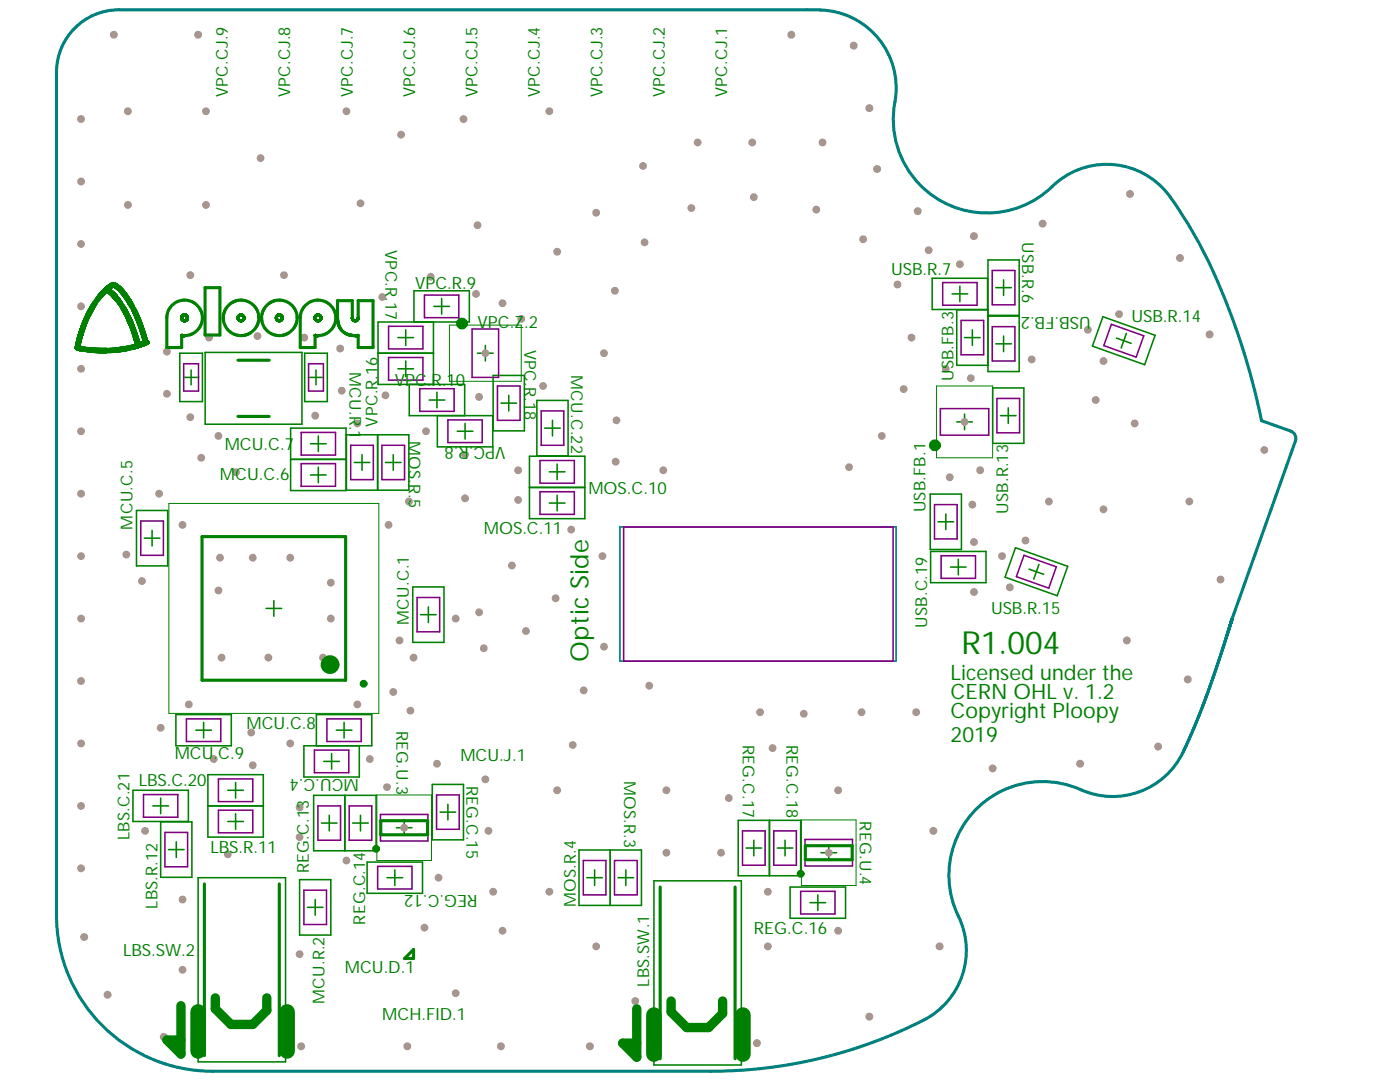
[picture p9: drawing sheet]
<svg xmlns="http://www.w3.org/2000/svg" width="279mm" height="216mm" viewBox="0 0 279 216" stroke-linecap="round" stroke-linejoin="round" font-family="sans-serif">
<defs><g id="words">
<text font-size="6.3" fill="#008000" x="191.9" y="130.5">R1.004</text>
<text font-size="5" fill="#008000" x="117.4" y="132.1" transform="rotate(-90 117.4 132.1)">Optic Side</text>
<g font-size="4.2" fill="#008000">
<text x="189.7" y="135.7">Licensed under the</text>
<text x="189.7" y="139.5">CERN OHL v. 1.2</text>
<text x="189.7" y="143.3">Copyright Ploopy</text>
<text x="189.7" y="148">2019</text>
</g>
<g font-size="3.4" fill="#008000">
<text x="82.8" y="57.7">VPC.R.9</text>
<text x="177.9" y="54.9">USB.R.7</text>
<text x="95.3" y="65.5">VPC.Z.2</text>
<text x="217.7" y="63.3" transform="rotate(-180 217.7 63.3)">USB.FB.2</text>
<text x="225.8" y="64.2">USB.R.14</text>
<text x="78.8" y="77">VPC.R.10</text>
<text x="44.8" y="89.8">MCU.C.7</text>
<text x="100.9" y="89.2" transform="rotate(-180 100.9 89.2)">VPC.R.8</text>
<text x="43.9" y="95.7">MCU.C.6</text>
<text x="117.4" y="98.5">MOS.C.10</text>
<text x="96.5" y="106.6">MOS.C.11</text>
<text x="197.8" y="122.5">USB.R.15</text>
<text x="49.2" y="145.5">MCU.C.8</text>
<text x="34.9" y="151.5">MCU.C.9</text>
<text x="71.6" y="155.5" transform="rotate(-180 71.6 155.5)">MCU.C.4</text>
<text x="91.9" y="151.8">MCU.J.1</text>
<text x="27.7" y="156.8">LBS.C.20</text>
<text x="42" y="170.1">LBS.R.11</text>
<text x="95.3" y="178.6" transform="rotate(-180 95.3 178.6)">REG.C.12</text>
<text x="24.6" y="190.7">LBS.SW.2</text>
<text x="150.4" y="186.3">REG.C.16</text>
<text x="68.8" y="194.1">MCU.D.1</text>
<text x="76.3" y="203.5">MCH.FID.1</text>
</g>
<g font-size="3.3" fill="#008000">
<text x="45.5" y="19.4" transform="rotate(-90 45.5 19.4)">VPC.CJ.9</text>
<text x="57.9" y="19.4" transform="rotate(-90 57.9 19.4)">VPC.CJ.8</text>
<text x="70.4" y="19.4" transform="rotate(-90 70.4 19.4)">VPC.CJ.7</text>
<text x="82.8" y="19.4" transform="rotate(-90 82.8 19.4)">VPC.CJ.6</text>
<text x="95.3" y="19.4" transform="rotate(-90 95.3 19.4)">VPC.CJ.5</text>
<text x="107.8" y="19.4" transform="rotate(-90 107.8 19.4)">VPC.CJ.4</text>
<text x="120.2" y="19.4" transform="rotate(-90 120.2 19.4)">VPC.CJ.3</text>
<text x="132.7" y="19.4" transform="rotate(-90 132.7 19.4)">VPC.CJ.2</text>
<text x="145.1" y="19.4" transform="rotate(-90 145.1 19.4)">VPC.CJ.1</text>
<text x="76.9" y="49.9" transform="rotate(90 76.9 49.9)">VPC.R.17</text>
<text x="204" y="48.4" transform="rotate(90 204 48.4)">USB.R.6</text>
<text x="104.7" y="69.9" transform="rotate(90 104.7 69.9)">VPC.R.18</text>
<text x="69.8" y="74.2" transform="rotate(90 69.8 74.2)">MCU.R.1</text>
<text x="114" y="74.8" transform="rotate(90 114 74.8)">MCU.C.22</text>
<text x="190.3" y="76.1" transform="rotate(-90 190.3 76.1)">USB.FB.3</text>
<text x="75.4" y="85.1" transform="rotate(-90 75.4 85.1)">VPC.R.16</text>
<text x="81.6" y="87.9" transform="rotate(90 81.6 87.9)">MOS.R</text>
<text x="81.6" y="98.6" transform="rotate(90 81.6 98.6)">.5</text>
<text x="26.5" y="105.7" transform="rotate(-90 26.5 105.7)">MCU.C.5</text>
<text x="184.7" y="102.2" transform="rotate(-90 184.7 102.2)">USB.FB.1</text>
<text x="201.2" y="102.6" transform="rotate(-90 201.2 102.6)">USB.R.13</text>
<text x="81.6" y="124.7" transform="rotate(-90 81.6 124.7)">MCU.C.1</text>
<text x="185" y="125.3" transform="rotate(-90 185 125.3)">USB.C.19</text>
<text x="79.1" y="145.9" transform="rotate(90 79.1 145.9)">REG.U.3</text>
<text x="148.3" y="148.7" transform="rotate(90 148.3 148.7)">REG.C.17</text>
<text x="157" y="148.7" transform="rotate(90 157 148.7)">REG.C.18</text>
<text x="124.6" y="155.8" transform="rotate(90 124.6 155.8)">MOS.R.3</text>
<text x="93.1" y="156.8" transform="rotate(90 93.1 156.8)">REG.C.15</text>
<text x="25.8" y="167.7" transform="rotate(-90 25.8 167.7)">LBS.C.21</text>
<text x="171.6" y="163.9" transform="rotate(90 171.6 163.9)">REG.U.4</text>
<text x="61.7" y="174.2" transform="rotate(-90 61.7 174.2)">REG.C.13</text>
<text x="31.4" y="181.4" transform="rotate(-90 31.4 181.4)">LBS.R.12</text>
<text x="72.9" y="184.5" transform="rotate(-90 72.9 184.5)">REG.C.14</text>
<text x="114.9" y="181.1" transform="rotate(-90 114.9 181.1)">MOS.R.4</text>
<text x="129.6" y="196.9" transform="rotate(-90 129.6 196.9)">LBS.SW.1</text>
<text x="64.8" y="200.4" transform="rotate(-90 64.8 200.4)">MCU.R.2</text>
</g>
</g></defs>
<g fill="none" stroke="#008000" stroke-width=".31">
<path d="M88.1 59.6v3.1M186 55.5h11.1v6.3h-11.1zM190 58.6h3.1M191.6 57.1v3.1M198.7 57.4h3.1M200.3 55.8v3.2M35.9 70.5h4.5v9.6h-4.5zM36.7 75.3h2.9M38.1 73.8v3M40.9 70.3h19.4v14.3h-19.4zM60.8 70.5h4.5v9.6h-4.5zM61.6 75.3h2.9"/>
<path d="M63.1 73.8v3M75.4 70.5h11.1M79.4 73.6h3.1M79.4 67.4h3.1M81 65.8v3.1M81 72v3.1M81.7 76.7v6.2h16.6v6.3h-11v-6.3M82.6 64.2v-6.2h11.1v6.2h-18.3v12.5h17.3v6.2M85.6 79.8h3.2M86.5 64.2v12.5M86.6 61.1h3.1M87.2 78.3v3.1"/>
<path d="M95.3 70.5h3.1M96.9 68.9v3.1M98.4 74.9h6.3v11.1h-6.3zM101.5 78.9v3.1M107.1 79.9h6.3v11.1h-6.3zM192.5 67.4h3.1M194.1 65.8v3.1M197.2 61.8h-6.3v11.1h6.3M197.2 62.9h6.2v-11h-6.2v22.2h6.2v-11h-6.2M198.1 77.4h6.2v11.1h-6.2zM198.7 68.6h3.1M200.3 67.1v3.1"/>
<path d="M220.1 63.2l10.4 3.7-2.1 5.9-10.4-3.7zM222.8 67.5l2.9 1M224.8 66.5l-1 3M58 85.4h11.1v12.5h-11.1zM58 91.7h11.1M62 94.8h3.1M62 88.5h3.1M63.5 87v3.1M63.5 93.2v3.1M69.1 86.8h12.5v11h-12.5zM70.7 92.3h3.1M72.3 90.7v3.1"/>
<path d="M75.4 86.8v11M76.9 92.3h3.1M78.5 90.7v3.1M91.3 86.1h3.1M92.8 84.5v3.1M100 80.4h3.1M105.7 91h11v12.5h-11zM105.7 97.3h11M108.7 85.4h3.1M109.6 94.1h3.1M110.3 83.9v3.1M111.2 92.6v3.1"/>
<path d="M111.2 98.8v3.1M185.6 98.6h6.3v11h-6.3zM190.9 84.2h3.2M192.5 82.6v3.1M199.7 82.9h3.1M201.2 81.4v3.1M27.2 101.9h6.3v11h-6.3zM28.8 107.4h3.1M30.4 105.8v3.1M54.7 119.8v3.2M82.4 117.1h6.2v11.1h-6.2zM109.6 100.4h3.1"/>
<path d="M185.7 110h11.1v6.3h-11.1zM187.2 104.1h3.1M188.8 102.6v3.1M189.7 113.2h3.1M191.3 111.6v3.1M202.7 109.3l10.4 3.7-2.1 5.9-10.4-3.7zM205.4 113.6l2.9 1M207.4 112.6l-1.1 3M53.1 121.4h3.1M83.9 122.7h3.1M85.5 121.1v3.1M26.5 157.7h11.1v6.2h-11.1z"/>
<path d="M32.1 159.2v3.2M35.1 142.6h11.1v6.2h-11.1zM39.1 145.7h3.1M40.6 144.1v3.2M41.5 154.6h11v12.4h-11zM45.5 157.7h3.1M47 156.1v3.1M62.6 158.7h12.5v11.1h-12.5zM63.1 148.8v-6.2h11.1v6.2h-13.6v6.2h11.1v-6.2M64.6 151.9h3.1M66.2 150.4v3.1M67.1 145.7h3.1"/>
<path d="M68.7 144.1v3.2M68.8 158.7v11.1M86.3 156.5h6.2v11.1h-6.2zM30.5 160.8h3.1M32.1 164h6.2v11.1h-6.2zM33.6 169.5h3.1M35.2 168v3.1M39.5 175.1h17.5v36.8h-17.5zM41.5 160.8h11M45.5 163.9h3.1M47 162.4v3.1M59.8 175.5h6.2v11.1h-6.2z"/>
<path d="M62.9 179.5v3.1M64.2 164.2h3.1M65.7 162.7v3.1M70.4 164.2h3.1M71.9 162.7v3.1M73.3 172h11v6.2h-11zM77.2 175.1h3.2M78.8 173.6v3.1M79.1 165.2h3.1M80.7 163.6v3.1M87.8 162.1h3.1M89.4 160.5v3.1"/>
<path d="M115.6 169.6h12.4v11.1h-12.4zM117.1 175.1h3.1M118.7 173.6v3.1M121.8 169.6v11.1M123.3 175.1h3.2M124.9 173.6v3.1M130.5 175.8h17.5v36.7h-17.5zM147.3 163.7h12.5v11h-12.5zM148.9 169.2h3.1M150.4 167.7v3.1M153.6 163.7v11M155.1 169.2h3.1"/>
<path d="M156.7 167.7v3.1M157.7 177h11v6.2h-11zM163.2 178.6v3.1M163.8 170.1h3.2M165.4 168.6v3.1M61.3 181.1h3.2M161.7 180.1h3.1"/>
</g>
<path d="M89.7 64.9h14.3v11.2h-14.3zM186.9 77h11.2v14.3h-11.2zM33.7 100.5h41.9v41.9h-41.9zM75.2 158.6h10.9v13.1h-10.9zM159.9 163.6h10.9v13.1h-10.9z" fill="none" stroke="#008000" stroke-width=".2"/>
<g fill="none" stroke="#008080" stroke-width=".62">
<path d="M245 126.4v.1M245 126.3v.1M245.1 126v.1M245.2 125.8l-.2 .6M245.2 125.8h.1M245.2 125.7h.1M245.2 125.6h.1M245.3 125.5l-.1 .3M245.3 125.4l-.1 .2M245.3 125.3h.1M245.3 125.3v.1M245.3 125.2v.1"/>
<path d="M245.4 125.2l-.1 .3M245.4 125.2h.1M245.4 125.1v.1M245.4 125.1h.1M245.4 125l-.1 .3M245.4 125h.1M245.4 125v.1M245.4 124.9v.1M245.4 124.9h.1M245.5 124.9h.1M245.5 124.9h-.1M245.5 124.8h.1"/>
<path d="M245.5 124.7h.1M245.5 124.6v.1M245.6 124.6h-.1M245.6 124.5v.1M245.6 124.5l-.1 .3M245.6 124.4h.1M245.6 124.3h.1M245.7 124.2l-.1 .3M245.7 124.2h.1M245.7 124.1l-.1 .3M245.7 124v.2M245.8 123.8l-.1 .3"/>
<path d="M245.8 123.8h.1M245.8 123.7v.1M245.8 123.7h.1M245.9 123.6h-.1M245.9 123.5l-.1 .2M245.9 123.5h.1M245.9 123.5l-.1 .3M245.9 123.4l12.6-35.4a1.56 1.56 0 0 0-.9-2l-5.8-2.1a129.9 129.9 0 0 0-14.6-39l-.7-1.1a36.3 36.3 0 0 0-4.5-6.3 15.6 15.6 0 0 0-22-.3 18.7 18.7 0 0 1-22.3 2.9 18.7 18.7 0 0 1-9-20.6 15.7 15.7 0 0 0-16.6-17.5h-138.4a12.5 12.5 0 0 0-12.4 12.4v168.2a31.1 31.1 0 0 0 31.1 31.2h99.5a92.4 92.4 0 0 0 43.8-11.1 15.6 15.6 0 0 0 5.6-19.9 18.7 18.7 0 0 1 3.3-21.2 18.7 18.7 0 0 1 21.1-4 15.9 15.9 0 0 0 21.4-9.7l3.7-9.2 4.2-12.3M245.9 123.4v.1M239.2 143h.1"/>
</g>
<path d="M123.7 105.1h55.1v26.8h-55.1z" fill="none" stroke="#008080" stroke-width=".31"/>
<g fill="none" stroke="#800080" stroke-width=".31">
<path d="M84.7 58.9h6.9v4.5h-6.9zM188.1 56.4h6.9v4.5h-6.9zM198 54h4.5v6.8h-4.5zM36.7 72.6h2.9v5.4h-2.9zM61.6 72.6h2.9v5.4h-2.9zM77.5 65.1h6.9v4.5h-6.9zM77.5 71.3h6.9v4.6h-6.9zM83.8 77.6h6.8v4.5h-6.8zM94.2 65.6h5.3v9.7h-5.3zM99.3 77h4.5v6.9h-4.5zM191.8 63.9h4.5v6.9h-4.5zM198 65.2h4.5v6.8h-4.5z"/>
<path d="M199 79.5h4.5v6.9h-4.5zM221.8 64.7l6.5 2.3-1.6 4.3-6.4-2.3zM60.1 86.3h6.9v4.5h-6.9zM60.1 92.5h6.9v4.5h-6.9zM70 88.9h4.5v6.8h-4.5zM76.2 88.9h4.5v6.8h-4.5zM89.4 83.8h6.8v4.5h-6.8zM107.8 91.9h6.8v4.5h-6.8zM107.8 98.1h6.8v4.5h-6.8zM108 82h4.5v6.9h-4.5zM187.7 81.5h9.6v5.3h-9.6zM28.1 104h4.5v6.8h-4.5z"/>
<path d="M83.2 119.2h4.5v6.9h-4.5zM124.5 105.2h53.7v26.7h-53.7zM186.5 100.7h4.5v6.8h-4.5zM187.8 110.9h6.9v4.5h-6.9zM204.4 110.8l6.4 2.3-1.5 4.3-6.5-2.3zM28.6 158.5h6.9v4.6h-6.9zM37.2 143.4h6.9v4.6h-6.9zM43.6 155.4h6.8v4.5h-6.8zM62.8 149.7h6.8v4.5h-6.8zM65.2 143.4h6.9v4.6h-6.9zM87.1 158.6h4.5v6.9h-4.5zM32.9 166.1h4.5v6.9h-4.5z"/>
<path d="M43.6 161.7h6.8v4.5h-6.8zM60.6 177.6h4.6v6.9h-4.6zM63.5 160.8h4.5v6.9h-4.5zM69.7 160.8h4.5v6.9h-4.5zM75.4 172.9h6.8v4.5h-6.8zM75.9 162.5h9.5v5.3h-9.5zM116.4 171.7h4.5v6.9h-4.5zM122.6 171.7h4.6v6.9h-4.6zM148.2 165.8h4.5v6.8h-4.5zM154.4 165.8h4.5v6.8h-4.5zM159.8 177.9h6.8v4.5h-6.8zM160.7 167.5h9.4v5.3h-9.4z"/>
</g>
<g fill="#a6968d">
<circle cx="47.1" cy="94.2" r=".78"/>
<circle cx="40.2" cy="91.3" r=".78"/>
<circle cx="76.9" cy="78.9" r=".78"/>
<circle cx="76.3" cy="59.3" r=".78"/>
<circle cx="85" cy="86.1" r=".78"/>
<circle cx="92.8" cy="90.7" r=".78"/>
<circle cx="86" cy="55.2" r=".78"/>
<circle cx="87.2" cy="152.4" r=".78"/>
<circle cx="59.8" cy="161.1" r=".78"/>
<circle cx="45.5" cy="170.5" r=".78"/>
<circle cx="50.1" cy="146.2" r=".78"/>
<circle cx="57.9" cy="148.3" r=".78"/>
<circle cx="96.6" cy="129.3" r=".78"/>
<circle cx="218.7" cy="79.8" r=".78"/>
<circle cx="220.2" cy="101.6" r=".78"/>
<circle cx="226.5" cy="84.5" r=".78"/>
<circle cx="243.6" cy="115.6" r=".78"/>
<circle cx="237.4" cy="100.1" r=".78"/>
<circle cx="252.3" cy="89.8" r=".78"/>
<circle cx="42.7" cy="151.5" r=".78"/>
<circle cx="41.1" cy="40.9" r=".78"/>
<circle cx="25.5" cy="40.9" r=".78"/>
<circle cx="25.5" cy="22.2" r=".78"/>
<circle cx="41.1" cy="22.2" r=".78"/>
<circle cx="36.4" cy="193.5" r=".78"/>
<circle cx="126.8" cy="199.7" r=".78"/>
<circle cx="90.9" cy="198.2" r=".78"/>
<circle cx="92.5" cy="23.8" r=".78"/>
<circle cx="109.6" cy="22.2" r=".78"/>
<circle cx="52" cy="31.5" r=".78"/>
<circle cx="69.1" cy="22.2" r=".78"/>
<circle cx="128.3" cy="33.1" r=".78"/>
<circle cx="164.2" cy="28.4" r=".78"/>
<circle cx="71.9" cy="40.6" r=".78"/>
<circle cx="38" cy="54.9" r=".78"/>
<circle cx="56.7" cy="54.9" r=".78"/>
<circle cx="31.8" cy="98.5" r=".78"/>
<circle cx="81.6" cy="100.1" r=".78"/>
<circle cx="171.9" cy="142.1" r=".78"/>
<circle cx="36.4" cy="179.5" r=".78"/>
<circle cx="100.3" cy="185.7" r=".78"/>
<circle cx="59.8" cy="190.4" r=".78"/>
<circle cx="133" cy="157.7" r=".78"/>
<circle cx="109.6" cy="177.9" r=".78"/>
<circle cx="119" cy="188.8" r=".78"/>
<circle cx="153.2" cy="188.8" r=".78"/>
<circle cx="145.5" cy="159.2" r=".78"/>
<circle cx="167.3" cy="157.7" r=".78"/>
<circle cx="182.8" cy="142.1" r=".78"/>
<circle cx="77.5" cy="104.7" r=".78"/>
<circle cx="154.2" cy="149.3" r=".78"/>
<circle cx="160.4" cy="142.4" r=".78"/>
<circle cx="116.5" cy="137.8" r=".78"/>
<circle cx="151.7" cy="142.1" r=".78"/>
<circle cx="105" cy="125.9" r=".78"/>
<circle cx="97.5" cy="165.8" r=".78"/>
<circle cx="81.9" cy="141.8" r=".78"/>
<circle cx="129.6" cy="136.8" r=".78"/>
<circle cx="120.5" cy="129" r=".78"/>
<circle cx="120.2" cy="111" r=".78"/>
<circle cx="110.9" cy="119.4" r=".78"/>
<circle cx="114.3" cy="148.7" r=".78"/>
<circle cx="111.2" cy="157.7" r=".78"/>
<circle cx="96.9" cy="155.5" r=".78"/>
<circle cx="98.4" cy="177.9" r=".78"/>
<circle cx="95.6" cy="122.2" r=".78"/>
<circle cx="102.2" cy="112.8" r=".78"/>
<circle cx="114" cy="105.7" r=".78"/>
<circle cx="103.4" cy="99.8" r=".78"/>
<circle cx="185.3" cy="49.9" r=".78"/>
<circle cx="191.6" cy="52.7" r=".78"/>
<circle cx="100.3" cy="60.5" r=".78"/>
<circle cx="104" cy="63.6" r=".78"/>
<circle cx="95.6" cy="79.2" r=".78"/>
<circle cx="139.2" cy="28.4" r=".78"/>
<circle cx="95.3" cy="44.9" r=".78"/>
<circle cx="95" cy="58.6" r=".78"/>
<circle cx="150.1" cy="28.4" r=".78"/>
<circle cx="111.2" cy="50.2" r=".78"/>
<circle cx="80" cy="26.9" r=".78"/>
<circle cx="92.8" cy="99.4" r=".78"/>
<circle cx="209.3" cy="100.1" r=".78"/>
<circle cx="119" cy="42.4" r=".78"/>
<circle cx="108.4" cy="77" r=".78"/>
<circle cx="71.3" cy="84.5" r=".78"/>
<circle cx="77.2" cy="157.1" r=".78"/>
<circle cx="133" cy="170.2" r=".78"/>
<circle cx="143.9" cy="170.1" r=".78"/>
<circle cx="28.3" cy="116" r=".78"/>
<circle cx="66" cy="116.3" r=".78"/>
<circle cx="78.5" cy="138.1" r=".78"/>
<circle cx="32.1" cy="145.2" r=".78"/>
<circle cx="194.4" cy="108.2" r=".78"/>
<circle cx="194.1" cy="100.7" r=".78"/>
<circle cx="200" cy="111" r=".78"/>
<circle cx="193.7" cy="75.5" r=".78"/>
<circle cx="162.9" cy="41.8" r=".78"/>
<circle cx="122.7" cy="58" r=".78"/>
<circle cx="33.3" cy="78.6" r=".78"/>
<circle cx="128.6" cy="48.4" r=".78"/>
<circle cx="188.8" cy="73.6" r=".78"/>
<circle cx="189.5" cy="95.2" r=".78"/>
<circle cx="205.9" cy="71.7" r=".78"/>
<circle cx="195.6" cy="93.8" r=".78"/>
<circle cx="122.9" cy="92.1" r=".78"/>
<circle cx="82.5" cy="131.2" r=".78"/>
<circle cx="79.7" cy="127.8" r=".78"/>
<circle cx="25.2" cy="110.7" r=".78"/>
<circle cx="43.6" cy="117.8" r=".78"/>
<circle cx="43.9" cy="111.3" r=".78"/>
<circle cx="71.3" cy="140.6" r=".78"/>
<circle cx="37.7" cy="140.6" r=".78"/>
<circle cx="132.4" cy="93.8" r=".78"/>
<circle cx="192.5" cy="84.2" r=".78"/>
<circle cx="194.4" cy="118.1" r=".78"/>
<circle cx="50.4" cy="152.7" r=".78"/>
<circle cx="29" cy="165.8" r=".78"/>
<circle cx="123" cy="83.9" r=".78"/>
<circle cx="120.5" cy="70.5" r=".78"/>
<circle cx="138" cy="41.5" r=".78"/>
<circle cx="169.4" cy="93.2" r=".78"/>
<circle cx="176" cy="87" r=".78"/>
<circle cx="180.3" cy="77.6" r=".78"/>
<circle cx="53.6" cy="131.2" r=".78"/>
<circle cx="73.8" cy="151.5" r=".78"/>
<circle cx="59.8" cy="167" r=".78"/>
<circle cx="69.1" cy="171.7" r=".78"/>
<circle cx="87.5" cy="175.1" r=".78"/>
<circle cx="84.7" cy="185.1" r=".78"/>
<circle cx="103.4" cy="93.8" r=".78"/>
<circle cx="80.7" cy="165.2" r=".78"/>
<circle cx="167.3" cy="185.7" r=".78"/>
<circle cx="165.4" cy="170.2" r=".78"/>
<circle cx="201.5" cy="117.2" r=".78"/>
<circle cx="204.6" cy="107.9" r=".78"/>
<circle cx="220.2" cy="72" r=".78"/>
<circle cx="223.3" cy="62.7" r=".78"/>
<circle cx="217.1" cy="65.8" r=".78"/>
<circle cx="36.4" cy="104.7" r=".78"/>
<circle cx="96.9" cy="70.5" r=".78"/>
<circle cx="64.5" cy="131.2" r=".78"/>
<circle cx="66" cy="123.4" r=".78"/>
<circle cx="44.2" cy="131.2" r=".78"/>
<circle cx="57.9" cy="111.3" r=".78"/>
<circle cx="50.4" cy="111.3" r=".78"/>
<circle cx="16.2" cy="23.8" r=".78"/>
<circle cx="16.2" cy="173.3" r=".78"/>
<circle cx="16.2" cy="160.8" r=".78"/>
<circle cx="16.2" cy="36.2" r=".78"/>
<circle cx="16.2" cy="111" r=".78"/>
<circle cx="16.2" cy="98.5" r=".78"/>
<circle cx="16.2" cy="86.1" r=".78"/>
<circle cx="16.2" cy="73.6" r=".78"/>
<circle cx="16.2" cy="61.1" r=".78"/>
<circle cx="16.2" cy="148.3" r=".78"/>
<circle cx="16.2" cy="135.9" r=".78"/>
<circle cx="43.6" cy="87" r=".78"/>
<circle cx="38" cy="83.2" r=".78"/>
<circle cx="33.3" cy="70.2" r=".78"/>
<circle cx="41.7" cy="67.4" r=".78"/>
<circle cx="51.4" cy="67.1" r=".78"/>
<circle cx="60.7" cy="67.4" r=".78"/>
<circle cx="67.9" cy="69.5" r=".78"/>
<circle cx="68.2" cy="78" r=".78"/>
<circle cx="62.9" cy="82.9" r=".78"/>
<circle cx="153.2" cy="177.9" r=".78"/>
<circle cx="181.9" cy="67.4" r=".78"/>
<circle cx="150.4" cy="39.3" r=".78"/>
<circle cx="179.1" cy="56.8" r=".78"/>
<circle cx="172.2" cy="47.7" r=".78"/>
<circle cx="16.2" cy="48.7" r=".78"/>
<circle cx="90.9" cy="123.4" r=".78"/>
<circle cx="16.2" cy="123.4" r=".78"/>
<circle cx="32.7" cy="206.9" r=".79"/>
<circle cx="237" cy="135.6" r=".79"/>
<circle cx="173.5" cy="202.9" r=".79"/>
<circle cx="241.4" cy="66.7" r=".79"/>
<circle cx="183.2" cy="42.1" r=".79"/>
<circle cx="157.9" cy="6.9" r=".79"/>
<circle cx="215.6" cy="152.4" r=".79"/>
<circle cx="187.5" cy="188.8" r=".79"/>
<circle cx="224.9" cy="127.8" r=".79"/>
<circle cx="151.1" cy="208.1" r=".79"/>
<circle cx="194.4" cy="47.1" r=".79"/>
<circle cx="175.1" cy="33.7" r=".79"/>
<circle cx="198.1" cy="153.3" r=".79"/>
<circle cx="186.3" cy="165.8" r=".79"/>
<circle cx="208.1" cy="44.6" r=".79"/>
<circle cx="173.5" cy="21.6" r=".79"/>
<circle cx="231.1" cy="149" r=".79"/>
<circle cx="22.7" cy="6.9" r=".79"/>
<circle cx="225.5" cy="38.7" r=".79"/>
<circle cx="117.7" cy="208.8" r=".79"/>
<circle cx="235.5" cy="51.5" r=".79"/>
<circle cx="16.8" cy="187" r=".79"/>
<circle cx="21.5" cy="198.5" r=".79"/>
<circle cx="81.3" cy="208.8" r=".79"/>
<circle cx="39.5" cy="6.9" r=".79"/>
<circle cx="170.4" cy="9.1" r=".79"/>
<circle cx="100" cy="208.8" r=".79"/>
<circle cx="60.1" cy="208.8" r=".79"/>
</g>
<g fill="none" stroke="#008000" stroke-width="1.1">
<path d="M19.9 59.2h.1M20 59.1h-.1M20.1 59h.1M20.2 58.9h-.1M20.3 58.7v.1M20.4 58.6h.1M20.5 58.5h.1M20.6 58.4l-.7 .8M20.7 58.3l-.2 .1M20.7 58.3h.1M20.8 58.2h-.1M20.8 58.2l-.1 .1"/>
<path d="M20.8 58.2h.1M20.9 58.1h-.1M21 58l-.1 .1M21 58l-.2 .2M21 58h.1M21.1 57.9h.1M21.2 57.8l-.2 .2M21.2 57.8h.1M21.4 57.8l.1 .1M21.4 57.6l-.1 .1M21.5 57.5l-.3 .3M21.5 57.9h.1"/>
<path d="M21.5 57.9l.2 .1M21.6 57.5l-.2 .1M21.7 58h.1M21.7 57.4l-.2 .1M21.7 58l.1 .1M21.7 57.4h.1M21.7 57.3v.1M21.8 57.3h-.1M21.8 58.1h.1M21.8 58.1l.1 .1M21.9 57.2l-.1 .1M21.9 58.2h.1"/>
<path d="M21.9 57.2h.1M22 58.2l.1 .2M22 58.2h.1M22 57.1l-.2 .2M22 58.3h.1M22.1 57.1h-.1M22.1 58.3h.1M22.1 58.3l.1 .1M22.1 57.1h.1M22.2 58.4h.1M22.2 57l-.1 .1M22.2 58.4l.1 .1"/>
<path d="M22.2 58.4v.1M22.3 58.5h.1M22.3 57h-.1M22.3 58.5l.1 .1M22.3 56.9l-.2 .2M22.4 58.6h.1M22.4 58.6l.6 .6M22.4 56.9l-.1 .1M22.5 58.7h.1M22.5 56.9h-.1M22.5 56.8v.1M22.5 58.7l.1 .1"/>
<path d="M22.6 56.8h-.1M22.6 58.8l.3 .3M22.6 56.8h.1M22.6 58.8h.1M22.7 58.9h.1M22.7 56.8h.1M22.7 58.9l.1 .1M22.7 56.8l.1 .1M22.7 59h.1M22.8 56.8v.1M22.8 59h.1M22.8 56.9h.1"/>
<path d="M22.8 59l.2 .2M22.8 59l.1 .1M22.9 59.1h.1M22.9 56.9l.1 .1M22.9 56.9h.1M22.9 59.1l.1 .1M22.9 59.2h.1M23 57l.1 .1M23.1 57l.2 .2M23.1 57.1h.1M23.2 57.1l.2 .1M23.3 57.2h.1"/>
<path d="M23.3 57.2l.5 .3M23.4 57.2h.1M23.4 57.2v.1M23.4 57.3h.1M23.5 57.3h.1M23.6 57.4h.1M23.7 57.5l.1 .1M23.7 57.5h.1M15.4 69.4h.1M15.5 69.4h.1M15.5 69.3l-.1 .1M15.5 69.2v.1"/>
<path d="M15.5 69.2h.1M15.5 69v.2M15.5 69v.1M15.5 69h.1M15.5 68.9v.1M15.5 69.4l.2 .1M15.5 68.9h.1M15.6 68.9h-.1M15.6 68.8v.1M15.6 69.4h.1M15.6 68.8h.1M15.6 68.7v.1"/>
<path d="M15.6 68.7h.1M15.6 68.6v.1M15.6 68.6h.1M15.6 69.4l.1 .1M15.6 68.5v.1M15.6 69.5h.1M15.7 69.5h.1M15.7 68.3h.1M15.7 68.2h.1M15.7 68.1l-.1 .6M15.7 68.1h.1M15.7 68h.1"/>
<path d="M15.8 67.9l-.1 .2M15.8 67.9l-.1 .1M15.8 69.5h.1M15.8 67.9h.1M15.8 67.8v.1M15.8 67.8h.1M15.8 67.7h.1M15.8 67.6h.1M15.9 69.5h.1M15.9 67.5h.1M15.9 67.4h.1M15.9 67.4v.1"/>
<path d="M15.9 67.3l-.1 .5M15.9 67.3v.1M15.9 67.2v.1M16 67.1v.1M16 69.5h.1M16 67.1h.1M16 67v.1M16 67h.1M16 69.5l.1 .1M16 66.9h.1M16 66.9v.2M16.1 69.6h.1"/>
<path d="M16.1 66.8v.1M16.1 66.7l-.1 .2M16.1 66.6v.1M16.2 69.6h.1M16.3 69.6h.1M16.5 69.6l1 .2M16.5 65.4v.1M16.5 65.4h.1M16.6 65.3l-.1 .1M16.6 65.3h.1M16.6 65.2v.1M16.6 65.2h.1"/>
<path d="M16.6 65.1h.1M16.7 65h.1M16.7 64.9v.1M16.8 64.8h-.1M16.8 64.6v.1M16.8 64.6l-.2 .7M16.9 64.5l-.1 .1M16.9 64.4h.1M17 64.2l-.1 .1M17.5 63.1l-.7 1.5M18.6 69.9h.8M18.7 60.9l-.1 .1"/>
<path d="M18.7 60.9h.1M19 60.4l-.3 .5M19 69.9h.1M19.2 69.9l2 .1M19.6 69.9h.1M19.8 69.9h.1M20.1 70h.1M20.3 70h.1M20.5 70h.1M21 70h.1M21.1 70h.1M21.2 70h.1"/>
<path d="M23.6 69.8h-.1M23.8 69.8l-2.1 .1M24.9 69.6h.1M25 69.6h-.1M25 69.6h.1M25.1 69.6h-.1M25.9 69.4l-.8 .2M26.7 69.2l-.4 .1M26.8 69.2h-.1M26.9 69.1v.1M27 69.1l-.2 .1M27.6 68.9l-.2 .1"/>
<path d="M27.6 68.9h.1M27.7 68.9h-.1M27.8 68.9h.1M27.8 68.9h-.1M27.9 68.8v.1M27.9 68.8h.1M28 68.8l-.2 .1M28 68.8h.1M28.1 68.8h-.1M28.2 68.7l-.1 .1M28.2 68.7h.1M28.3 68.7l-.2 .1"/>
<path d="M28.3 68.7h.1M28.4 68.7h-.1M28.4 68.7h.1M28.4 68.6h.1M28.5 68.6l-.1 .1M28.5 68.6h-.1M28.5 68.6h.1M28.6 68.6h.1M28.6 66.6l.1 .2M28.6 68.6h-.1M28.6 66.7h.1M28.7 66.8h.1"/>
<path d="M28.7 66.8v.2M28.7 66.9l.3 1.1M28.7 67v.1M28.7 68.5h.1M28.8 67.1v.1M28.8 68.5h.1M28.8 68.5l-.1 .1M28.8 67.4l.1 .1M28.9 68.5h-.1M28.9 68.4l-.2 .2M28.9 68.4h.1M28.9 67.6v.1"/>
<path d="M29 67.9v.2M29 68.4h.1M29 68.1l.1 .2M29.1 68.1v.1M29.1 68.4h-.1M29.1 68.3l-.1 .1M29.1 68.2v.1M29.1 68.3h.1"/>
</g>
<circle cx="29.1" cy="68.3" r=".55" fill="#008000"/>
<path d="M29.1 68.3h.1" fill="none" stroke="#008000" stroke-width="1.1"/>
<circle cx="29.1" cy="68.3" r=".55" fill="#008000"/>
<path d="M29.1 68.3h.1" fill="none" stroke="#008000" stroke-width="1.1"/>
<circle cx="29.1" cy="68.3" r=".55" fill="#008000"/>
<path d="M29.1 68.3h.1" fill="none" stroke="#008000" stroke-width="1.1"/>
<circle cx="29.1" cy="68.3" r=".55" fill="#008000"/>
<path d="M29.1 68.3h.1" fill="none" stroke="#008000" stroke-width="1.1"/>
<circle cx="29.1" cy="68.3" r=".55" fill="#008000"/>
<path d="M29.1 68.3h.1" fill="none" stroke="#008000" stroke-width="1.1"/>
<circle cx="29.1" cy="68.3" r=".55" fill="#008000"/>
<path d="M29.1 68.3h.1" fill="none" stroke="#008000" stroke-width="1.1"/>
<circle cx="29.1" cy="68.3" r=".55" fill="#008000"/>
<path d="M29.1 68.3h.1" fill="none" stroke="#008000" stroke-width="1.1"/>
<circle cx="29.1" cy="68.3" r=".55" fill="#008000"/>
<path d="M29.1 68.3h.1" fill="none" stroke="#008000" stroke-width="1.1"/>
<circle cx="29.1" cy="68.3" r=".55" fill="#008000"/>
<path d="M29.1 68.3h.1" fill="none" stroke="#008000" stroke-width="1.1"/>
<circle cx="29.1" cy="68.3" r=".55" fill="#008000"/>
<path d="M29.1 68.3h.1" fill="none" stroke="#008000" stroke-width="1.1"/>
<circle cx="29.1" cy="68.3" r=".55" fill="#008000"/>
<path d="M29.1 68.3h.1" fill="none" stroke="#008000" stroke-width="1.1"/>
<circle cx="29.1" cy="68.3" r=".55" fill="#008000"/>
<path d="M29.1 68.3h.1" fill="none" stroke="#008000" stroke-width="1.1"/>
<circle cx="29.1" cy="68.3" r=".55" fill="#008000"/>
<path d="M29.1 68.3h.1" fill="none" stroke="#008000" stroke-width="1.1"/>
<circle cx="29.1" cy="68.3" r=".55" fill="#008000"/>
<path d="M29.1 68.3h.1" fill="none" stroke="#008000" stroke-width="1.1"/>
<circle cx="29.1" cy="68.3" r=".55" fill="#008000"/>
<path d="M29.1 68.3h.1" fill="none" stroke="#008000" stroke-width="1.1"/>
<circle cx="29.1" cy="68.3" r=".55" fill="#008000"/>
<path d="M29.1 68.3h.1" fill="none" stroke="#008000" stroke-width="1.1"/>
<circle cx="29.1" cy="68.3" r=".55" fill="#008000"/>
<g fill="none" stroke="#008000" stroke-width="1.1">
<path d="M19.9 59.2l-.9 1.2M21.2 57.8h.2M23 59.2h.1M23 59.2v.1M23 59.2l.1 .1M23 59.3h.1M23.1 59.3h.1M23.1 59.3l.1 .2M23.1 59.3v.1M23.1 59.4h.1M23.2 59.4h.1M23.2 59.5l.1 .1"/>
<path d="M23.2 59.5h.1M23.3 59.6h.1M23.4 59.6v.1M23.4 59.7l.1 .1M23.5 59.8l.4 .5M23.5 59.8l.1 .1M23.8 57.6l.1 .1M23.8 57.6h.1M23.9 57.6l.2 .2M24 57.8h.1M24.1 57.8l.1 .2M24.1 57.9h.1"/>
<path d="M24.2 57.9l.2 .3M24.2 58l.1 .1M24.2 58h.1M24.3 58.1l.1 .1M24.3 58.2h.1M24.4 58.2h.1M24.4 58.2l.2 .3M24.6 58.4l.1 .2M24.7 58.5h.1M24.7 58.6h.1M24.8 58.6l.4 .6M24.8 58.7l.1 .1"/>
<path d="M24.9 58.8h.1M25 59l.1 .1M25.2 59.2v.1M25.2 59.3l.4 .6M25.3 59.5h.1M25.6 59.9h.1M25.6 59.9l.1 .1M25.6 59.9l.2 .3M25.7 60h.1M16.1 66.6h.1M16.2 66.5l-.1 .1M16.2 66.4v.1"/>
<path d="M16.2 66.4h.1M16.2 66.3h.1M16.3 66.2h-.1M16.3 66.2h.1M16.3 66.1v.1M16.3 66.1l-.2 .5M16.3 66.1h.1M16.3 66h.1M16.3 69.6h.2M16.3 65.9v.1M16.4 65.8v.1M16.4 65.8h.1"/>
<path d="M16.4 65.7l-.1 .4M16.4 65.7h.1M16.5 65.6h.1M16.5 65.5l-.1 .2M17.5 69.8h.3M17.6 62.9h.1M17.6 62.8h.1M17.7 62.7v.1M17.7 62.7l-.1 .2M17.7 62.6l-.2 .5M17.7 62.6h.1M17.8 62.6h-.1"/>
<path d="M17.8 62.5h.1M17.8 69.8h.1M17.8 62.4v.1M17.9 62.4l-.1 .2M17.9 62.3h.1M17.9 69.8h.1M17.9 62.3v.1M17.9 62.2v.1M17.9 62.2h.1M18 62.1h.1M18 69.8h.1M18 69.8l.6 .1"/>
<path d="M18 62v.1M18.1 61.8h.1M18.2 61.8l-.2 .4M18.2 61.8h.1M18.2 61.7h.1M18.3 61.5h.1M18.4 61.4l-.2 .3M18.4 61.4h.1M18.4 61.3v.1M18.5 61.3h-.1M18.5 61.2h.1M18.5 61.1v.2"/>
<path d="M18.6 61.1h.1M18.6 61l-.1 .1M21.7 69.9l-.5 .1M23.7 60.1h.1M23.8 60.3h.1M23.9 60.3l.8 1.3M24 69.7l-.2 .1M24 69.7h.1M24.2 69.7h-.2M24.2 69.7h.1M24.3 69.7h-.1M24.3 69.7h.1"/>
<path d="M24.5 69.7h-.1M24.5 69.7h-.2M24.6 69.7h.1M24.7 61.6h.1M24.7 61.6v.1M24.7 61.7h.1M24.8 69.6h-.1M24.8 61.7h.1M24.8 61.7v.1M24.8 61.8h.1M24.8 61.8v.1M24.8 61.9h.1"/>
<path d="M24.9 61.9h.1M24.9 61.9v.1M24.9 62v.1M24.9 62h.1M24.9 69.6l-.4 .1M24.9 62l.1 .2M24.9 62.1l.1 .1M24.9 62.1h.1M25 62.1v.1M25 62.2h.1M25 62.2l.1 .1M25 62.3h.1"/>
<path d="M25.1 62.3h.1M25.1 62.3v.1M25.1 62.4h.1M25.1 62.4v.1M25.1 62.4l.1 .2M25.2 62.6h.1M25.2 62.6l.3 .5M25.5 63.1v.1M25.5 63.2l.1 .1M25.5 63.2v.1M25.6 63.3v.1M25.6 63.4l.1 .1"/>
<path d="M25.6 63.4v.1M25.7 63.5h.1M25.7 63.5v.2M25.7 63.5v.1M25.7 63.6h.1M25.7 60l.1 .1M25.7 60v.1M25.7 63.7l.1 .2M25.7 63.7l.1 .1M25.7 63.7h.1M25.8 60.1h.1M25.8 63.8h.1"/>
<path d="M25.8 63.8v.1M25.8 60.2h.1M25.8 60.2l.1 .1M25.8 63.9h.1M25.8 63.9l.1 .1M25.8 63.9l.3 .5M25.8 60.2v.1M25.8 63.9l.1 .3M25.8 60.3h.1M25.9 64l.1 .2M25.9 64h.1M25.9 60.3h.1"/>
<path d="M25.9 60.3l.2 .3M25.9 64.1h.1M25.9 60.4h.1M26 64.2h.1M26 64.2v.1M26 60.5h.1M26 64.3v.1M26 64.3l.1 .1M26 64.3h.1M26 64.3l.1 .2M26 64.4h.1M26.1 64.4h.1"/>
<path d="M26.1 60.6h.1M26.1 64.4v.1M26.1 60.6v.1M26.1 64.5h.1M26.1 60.7h.1M26.1 64.5v.1M26.1 64.6h.1M26.1 60.7v.1M26.1 64.6l.2 .3M26.1 60.8l1 1.9M26.2 64.7h.1M26.2 64.8v.1"/>
<path d="M26.3 64.9v.1M26.3 64.9h.1M26.3 69.3l-.4 .1M26.3 65h.1M26.3 65l.2 .4M26.3 65.1h.1M26.4 65.2v.1M26.5 65.4v.1M26.5 65.4h.1M26.5 65.5h.1M26.5 65.5v.1M26.5 65.6h.1"/>
<path d="M26.5 65.6l.1 .2M26.6 65.7h.1M26.6 65.7v.1M26.6 65.8h.1M26.6 65.8l.2 .6M26.6 65.9h.1M26.6 65.9l.1 .1M26.7 66h.1M26.7 66.1h.1M26.7 66.2h.1M26.8 66.3l.1 .3M26.8 66.4h.1"/>
<path d="M26.8 66.4l.1 .2M26.9 66.6l.1 .3M26.9 66.6v.2M26.9 66.7h.1M26.9 62.2v.1M26.9 66.8h.1M27 66.9h.1M27 66.9v.1M27 67h.1M27 67l.1 .2M27 67v.1M27 67.1l.1 .1"/>
<path d="M27.1 67.2v.3M27.1 67.2v.2M27.1 67.2h.1M27.1 67.3h.1M27.1 67.4h.1M27.1 67.4l.1 .1M27.1 62.7l.1 .2M27.1 67.5h.1M27.1 62.7l.1 .1M27.2 67.5h.1M27.2 67.5l.1 .4M27.2 67.6v.1"/>
<path d="M27.2 67.6h.1M27.2 62.8l.1 .3M27.2 67.7h.1M27.2 67.7l.1 .2M27.2 67.7v.1M27.2 67.7l.1 .1M27.2 62.9v.1M27.2 67.8h.1M27.2 67.8l.1 .1M27.3 67.8h.1M27.3 63l.3 .7M27.3 67.9h.1"/>
<path d="M27.3 67.9v.2M27.3 67.9v.1M27.3 68v.1M27.3 68h.1M27.3 68l.1 .2M27.3 68.1h.1M27.3 68.1l.1 .1M27.3 68.1l.1 .2M27.4 68.1v.3M27.4 68.2h.1M27.4 68.2v.2M27.4 69l-.4 .1"/>
<path d="M27.4 68.3h.1M27.4 68.3v.1M27.4 68.4h.1M27.4 68.4l.1 .2M27.4 68.4l.1 .1M27.4 63.4h.1M27.5 68.5h.1M27.5 68.6h.1M27.5 68.6v.1M27.5 68.6l.1 .3M27.5 68.7h.1M27.5 63.6h.1"/>
<path d="M27.5 68.7l.1 .2M27.5 68.8h.1M27.5 68.8l.1 .1M27.6 68.8v.1M27.6 68.8h.1M27.6 63.7v.1M27.6 63.8l.1 .3M27.6 63.9h.1M27.7 64.1h.1M27.7 64.1l.2 .4M27.8 64.3h.1M27.8 64.4h.1"/>
<path d="M27.9 64.4l.1 .5M28 64.8l.2 .5M28.1 65v.1M28.1 65.1l.1 .2M28.2 65.3v.1M28.2 65.4l.3 .8M28.2 65.5l.1 .1M28.3 65.6v.1M28.3 65.7v.1M28.4 65.9h.1M28.4 66h.1M28.4 66.1l.1 .1"/>
<path d="M28.5 66.2v.1M28.5 66.3l.1 .2M29 68.4h-.1"/>
</g>
<g fill="none" stroke="#008000" stroke-width=".62">
<path d="M40.9 57.4h3v9.5h-3zM36.3 66.9v2.4h-3v-5.9a3.5 3.5 0 0 1 3.7-3.5 3.5 3.5 0 0 1 3.4 3.9 3.5 3.5 0 0 1-4.1 3.1M36.3 63.4v.1M36.3 63.4h.1M36.3 63.5h.1M36.3 63.3v.1M36.3 66.9h.1M36.3 63.5v.1M36.3 63.3h.1M36.3 63.6h.1M36.3 63.2v.1M36.3 63.2h.1"/>
<path d="M36.3 63.6v.1M36.3 63.7h.1M36.3 63.1v.1M36.3 63.1h.1M36.3 63.7v.1M36.3 63.8l.1 .1M36.4 66.9h.1M36.4 66.9l.2 .1M36.4 63l-.1 .1M36.4 63.9h.1M36.5 63.9h.1M36.5 62.9v.1"/>
<path d="M36.5 62.9h.1M36.5 67h.1M36.6 63.9h.1M36.6 62.9h-.1M36.6 62.9h.1M36.6 67h.1M36.6 64h.1M36.7 62.9h-.1M36.7 67h.1M36.7 64h.1M36.7 62.9h.1M36.8 64h.1"/>
<path d="M36.8 62.8h.1M36.8 62.8l-.1 .1M36.9 62.8h-.1M36.9 62.8h.1M36.9 64h-.1M36.9 62.8l.1 .1M36.9 64h.1M37 64h-.1M37 64h.1M37 62.9h.1M37.1 64h-.1M37.1 64h.1"/>
<path d="M37.1 62.9h.1M37.1 63.9v.1M37.1 63.9h.1M37.2 63.9h-.1M37.2 62.9l.1 .2M37.2 63.9h.1M37.3 63.1h.1M37.3 63.8l-.1 .1M37.3 63.8h.1M37.3 63.7h.1M37.4 63.7h-.1M37.4 63.7h.1"/>
<path d="M37.4 63.2h.1M37.4 63.6v.1M37.4 63.2v.1M37.4 63.6h.1M37.4 63.3h.1M37.4 63.5v.1M37.4 63.5h.1M37.4 63.3v.1M37.4 63.4h.1M37.4 63.4v.1M47 60h.1a3.5 3.5 0 0 1 3.7 1.1 3.5 3.5 0 0 1 .5 3.9 3.6 3.6 0 0 1-2.5 1.9h-.2M47 60a3.6 3.6 0 0 0-2.2 2.2l-.1 .4a3.5 3.5 0 0 0 3.9 4.3"/>
<path d="M47.5 71.9h6.2M47.5 63.4h.1M47.5 63.5h.1M47.5 63.4v.1M47.5 63.3v.1M47.5 63.5v.1M47.5 63.3h.1M47.5 63.6h.1M47.5 63.2v.1M47.5 63.2h.1M47.6 63.6v.1M47.6 63.2h-.1"/>
<path d="M47.6 63.2h.1M47.6 63.7h.1M47.6 63.1v.1M47.6 63.1h.1M47.6 63.7v.1M47.6 63.8l.1 .1M47.7 63.9h.1M47.7 63l-.1 .1M47.7 63h.1M47.8 62.9l-.1 .1M47.8 63.9h.1M47.8 62.9h.1"/>
<path d="M47.8 63.9v.1M47.9 62.9h-.1M47.9 64h.1M47.9 62.9h.1M48 64h.1M48 62.9h-.1M48 62.8h.1M48.1 62.8h-.1M48.1 64h.1M48.1 62.8h.1M48.2 62.8h.1M48.2 64h.1"/>
<path d="M48.2 62.9h.1M48.3 62.9h.1M48.3 64h-.1M48.3 64h.1M48.4 62.9h.1M48.4 63.9v.1M48.4 63.9h.1M48.4 62.9l.1 .1M48.5 63h.1M48.5 63.9h.1M48.5 63l.1 .1M48.6 63.1h.1"/>
<path d="M48.6 63.7l-.1 .1M48.6 63.7h.1M48.6 63.2h.1M48.7 63.6h-.1M48.7 63.6h.1M48.7 63.2h.1M48.7 63.2v.1M48.7 63.3h.1M48.7 63.3v.1M48.7 63.5h.1M48.7 63.5v.1M48.7 63.4h.1"/>
<path d="M48.7 63.4v.1M53.8 60.5a3.5 3.5 0 0 0 .4 6.1 3.5 3.5 0 0 0 5.1-3.4M53.8 60.5l.9-.5a3.6 3.6 0 0 1 4.6 3.2M55.2 63.4h.1M55.2 63.5h.1M55.2 63.4v.1M55.2 63.3h.1M55.2 63.5v.1M55.2 63.6h.1M55.2 63.2v.1M55.2 63.2h.1M55.2 63.6v.1"/>
<path d="M55.2 63.7h.1M55.2 63.1v.1M55.2 63.1h.1M55.2 63.7l.1 .1M55.3 63.8v.1M55.3 63.9h.1M55.4 63.9h.1M55.4 63l-.2 .1M55.4 62.9v.1M55.4 62.9h.1M55.5 62.9h-.1M55.5 63.9h.1"/>
<path d="M55.5 62.9h.1M55.5 64h.1M55.6 64h.1M55.6 62.9h-.1M55.6 62.9h.1M55.7 62.8l-.1 .1M55.7 64h.1M55.8 62.8l-.2 .1M55.8 64h.1M55.8 62.8h.1M55.8 62.8l.1 .1M55.9 64h-.1"/>
<path d="M55.9 64h.1M55.9 62.9h.1M56 62.9h.1M56 64h-.1M56 64h.1M56 63.9v.1M56 63.9h.1M56.1 63.9h-.1M56.1 62.9h.1M56.1 63.9h.1M56.1 62.9v.1M56.1 63h.1"/>
<path d="M56.2 63v.1M56.2 63.1h.1M56.3 63.7l-.2 .2M56.3 63.7h.1M56.3 63.2h.1M56.3 63.6h.1M56.3 63.3h.1M56.3 63.3v.1M56.3 63.5v.1M56.3 63.5h.1M56.3 63.4h.1M56.3 63.4v.1"/>
<path d="M62.9 66.9v2.4h-3v-5.9a3.5 3.5 0 0 1 3.7-3.5 3.5 3.5 0 0 1 3.4 3.9 3.5 3.5 0 0 1-4 3.1M62.9 66.9h.1M62.9 63.4v.1M62.9 63.4h.1M62.9 63.5h.1M62.9 63.3v.2M62.9 63.3h.1M62.9 63.5v.1M62.9 63.3v.1M62.9 63.6h.1M62.9 63.2v.1M62.9 63.2h.1"/>
<path d="M62.9 63.6v.1M62.9 63.7h.1M62.9 66.9l.2 .1M62.9 63.1v.1M63 63.7h.1M63 63.7v.1M63 63.1h.1M63 66.9h.1M63 63.8l.1 .1M63 66.9l.3 .1M63.1 63l-.1 .1M63.1 67h.1"/>
<path d="M63.1 63h.1M63.1 63.9h.1M63.1 62.9v.1M63.1 62.9h.1M63.2 63.9h.1M63.2 62.9h.1M63.2 63.9v.1M63.2 64h.1M63.3 64h.1M63.3 67h.1M63.3 62.9h.1M63.3 62.9h-.1"/>
<path d="M63.4 64h.1M63.4 67h.1M63.4 62.9h-.1M63.4 62.8h.1M63.4 62.8v.1M63.5 62.8h-.1M63.5 62.8h.1M63.5 64h-.1M63.6 62.8v.1M63.6 62.9h.1M63.6 64h-.1M63.6 64h.1"/>
<path d="M63.7 64h-.1M63.7 62.9h.1M63.7 64h.1M63.7 63.9h.1M63.8 63.9h-.1M63.8 62.9h.1M63.8 63.9h.1M63.8 62.9v.1M63.8 63l.2 .1M63.9 63.9h-.1M63.9 63.8v.1M64 63.8h-.1"/>
<path d="M64 63.1h.1M64 63.7h.1M64 63.1v.1M64 63.2h.1M64 63.2v.1M64 63.6v.1M64 63.6h.1M64 63.3v.1M64 63.5v.1M64 63.3h.1M64 63.4h.1M64 63.4v.1"/>
<path d="M64 63.5h.1M67.6 64.7v.1M67.6 64.8l.7 1.2 1.2 .8M69.5 66.8h.1M69.5 66.8l.4 .1M69.9 66.9h.1M70 66.9h.1M70.1 66.9h.2M70.3 63.4h.1M70.3 63.5h.1M70.3 63.5v-3.5h-2.9v3.7l.2 1M70.3 63.5v.1"/>
<path d="M70.3 63.6h.1M70.3 66.9l.2 .1M70.3 63.6l.1 .1M70.4 63.7h.1M70.4 66.9h.1M70.4 63.7v.1M70.4 63.8l.1 .1M70.4 66.9l.2 .1M70.5 63.9h.1M70.6 63.9h.1M70.6 67h.1M70.6 63.9v.1"/>
<path d="M70.7 64h.1M70.8 64h.1M70.9 64h.1M71 64h.1M71 67h.1M71.1 67h.1M71.1 64h.1M71.2 67h.1M71.2 67h-.1M71.2 63.9h.1M71.2 67h-.5M71.3 67h.1"/>
<path d="M71.3 63.9h.1M71.3 66.9h.1M71.4 66.9h.1M71.4 63.7l-.1 .2M71.4 63.7h.1M71.5 63.6h-.1M71.5 63.6h.1M71.5 63.5v.1M71.5 63.5v-3.5h2.9v9.3h-2.9l-.1-2.4M71.5 63.5h.1M47.5 83.1h6.2M40.3 107.1h28.7v28.6h-28.7z"/>
<path d="M40.8 176.4v34.2M55.7 176.4v34.2M76 163.8h9.3v2.8h-9.3zM131.8 177v34.3M146.7 177v34.3M160.7 168.7h9.4v2.9h-9.4zM80.7 191.3l1.8-1.8v1.8z"/>
</g>
<g fill="none" stroke="#008000" stroke-width="1.9">
<path d="M43 199.1v2.2l3.1 3.1h4.3l2.8-2.8v-2.5M133.9 199.7v2.2l3.1 3.1h4.4l2.8-2.8v-2.5M36.1 200.7v9.6l-2.8-2.8h2.8M127.1 201.3v9.7l-2.8-2.9h2.8"/>
<circle cx="65.9" cy="132.6" r=".93"/>
</g>
<path d="M39.5 201.9v7.8M57.3 201.9v7.8M130.5 202.5v7.8M148.3 202.5v7.8" fill="none" stroke="#008000" stroke-width="3.1"/>
<g fill="none" stroke="#008000" stroke-width="1.6">
<circle cx="92.2" cy="64.6" r=".39"/>
<circle cx="186.6" cy="88.9" r=".39"/>
</g>
<g fill="none" stroke="#008000" stroke-width=".78">
<circle cx="72.6" cy="136.4" r=".39"/>
<circle cx="75.1" cy="169.4" r=".39"/>
<circle cx="159.8" cy="174.4" r=".39"/>
</g>
<use href="#words"/>
</svg>
